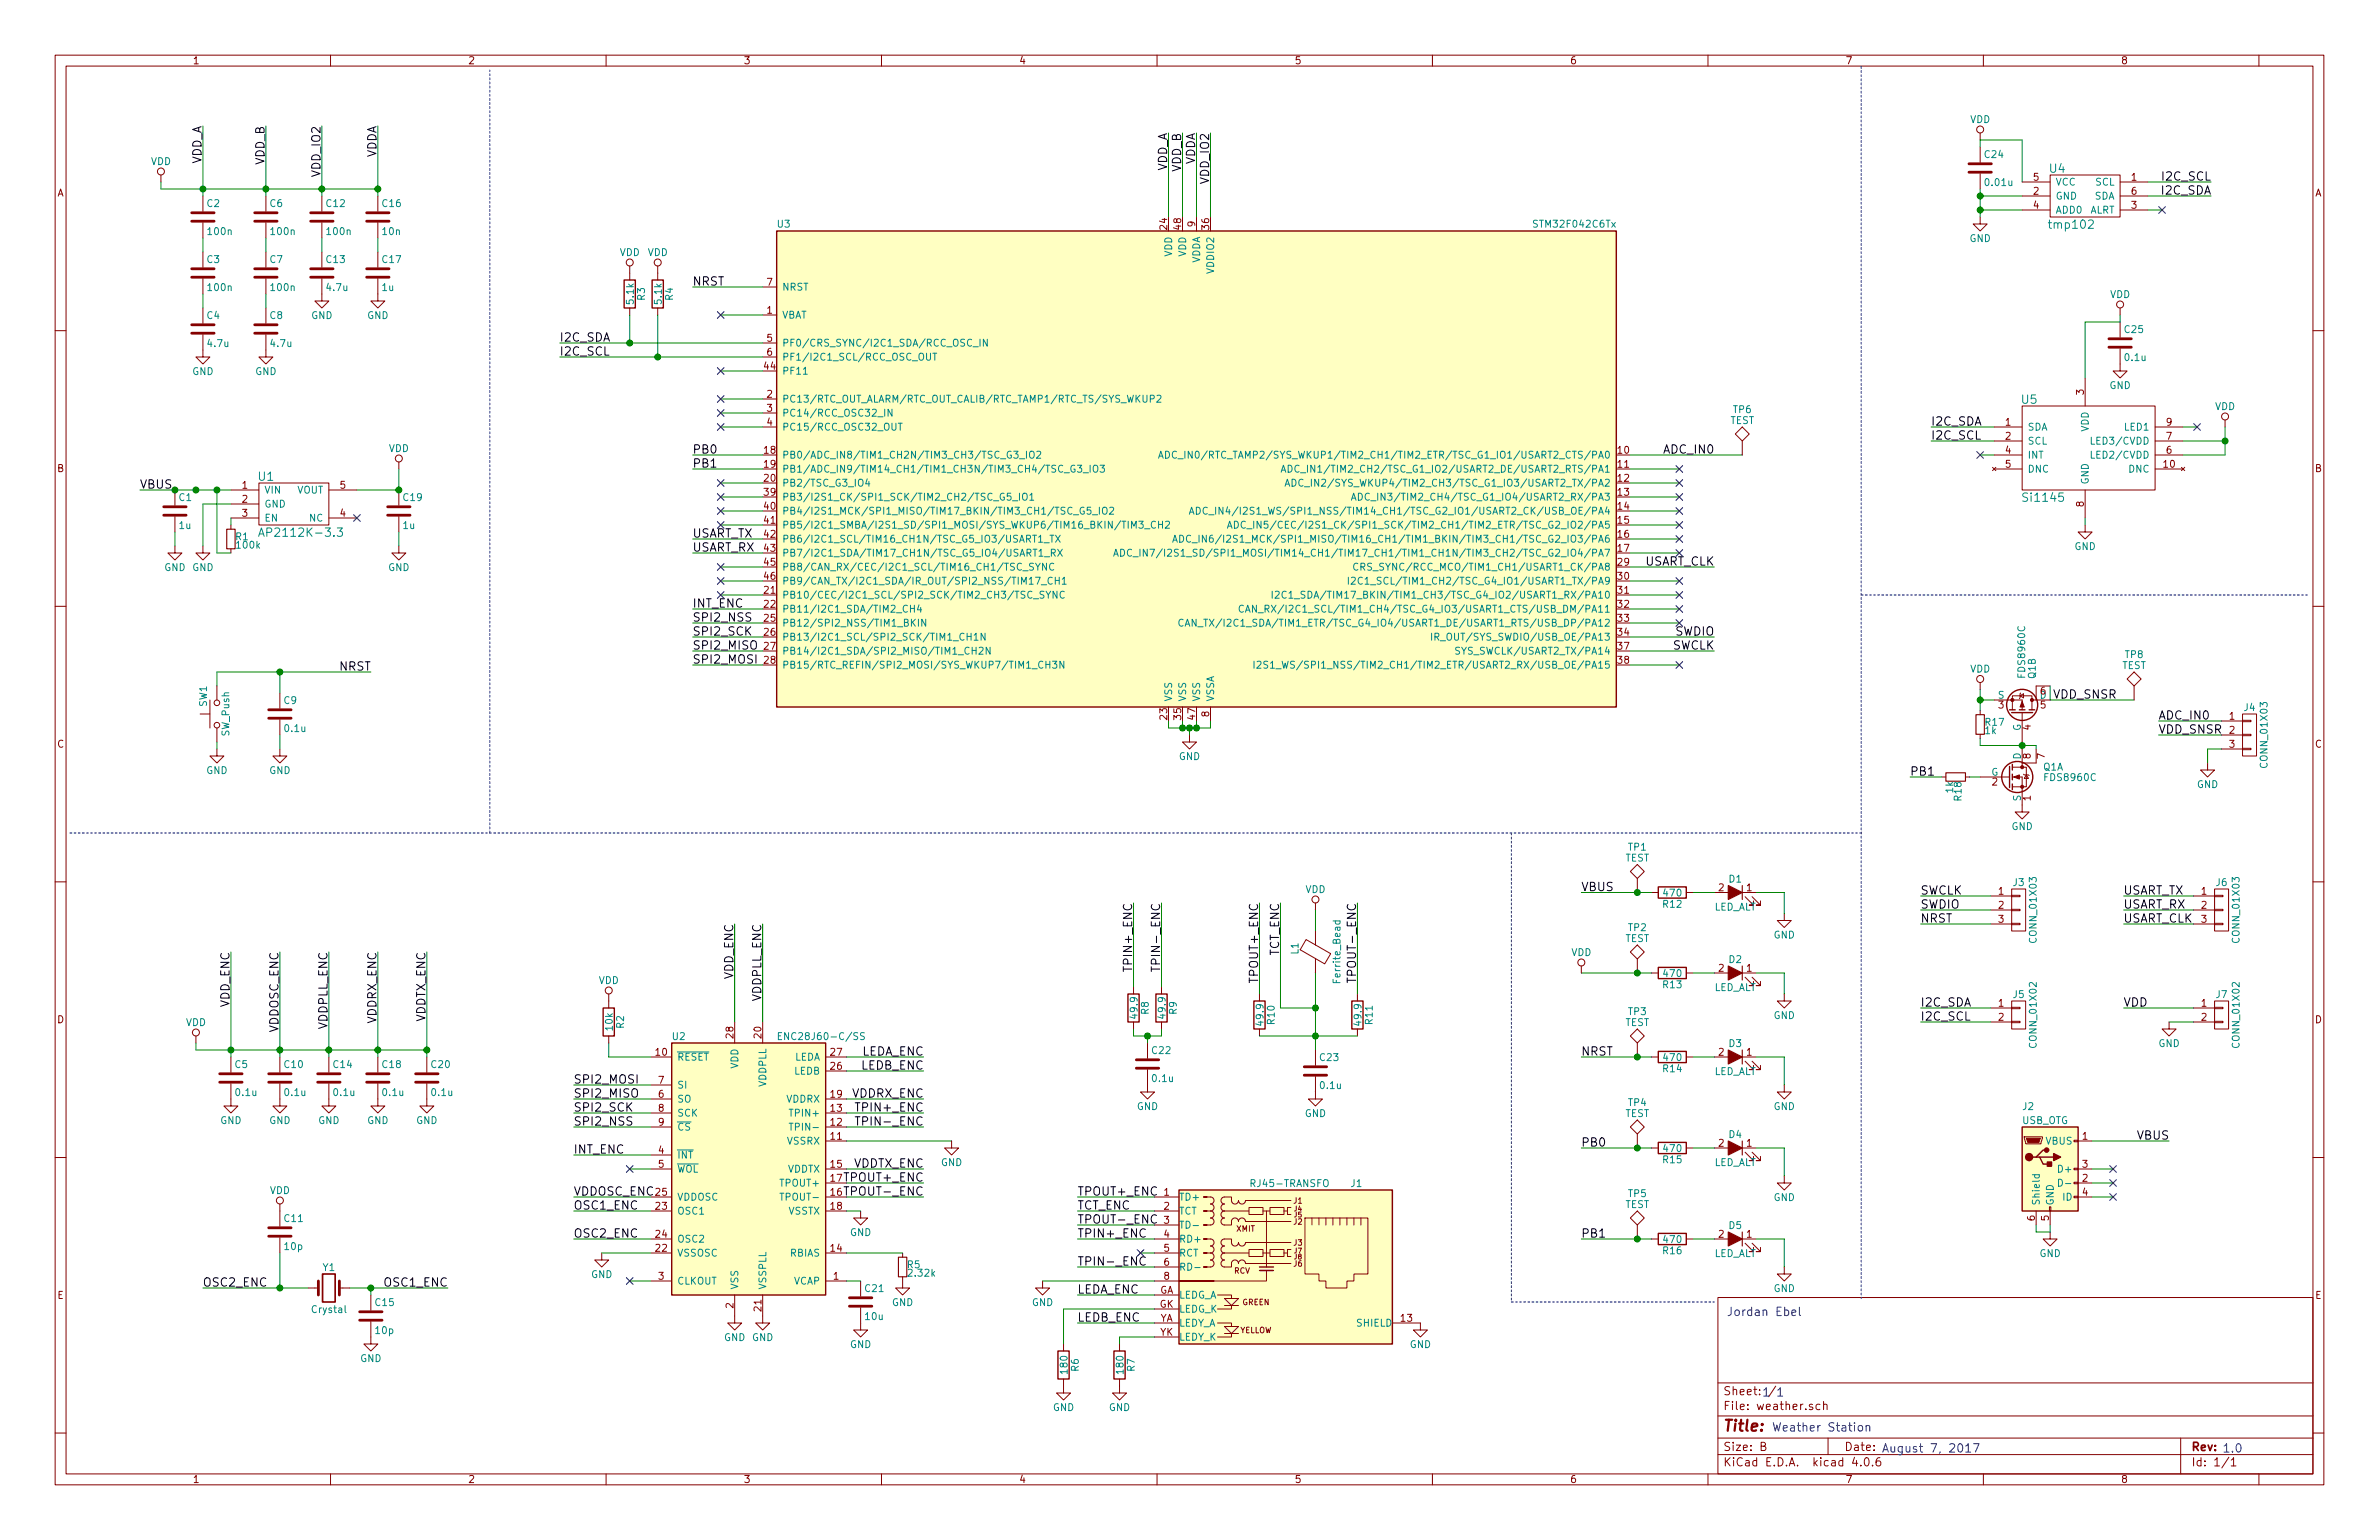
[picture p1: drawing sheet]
<svg xmlns="http://www.w3.org/2000/svg" width="432mm" height="279mm" viewBox="0 0 432 279" stroke-linecap="round" stroke-linejoin="round" font-family="sans-serif">
<defs><g id="words">
<text font-size="2.8" fill="#840000" x="312.8" y="259.7">Title:</text>
<g font-size="2.1">
<text x="68.3" y="28.9" transform="rotate(-90 68.3 28.9)">VDDA</text>
<text x="36.6" y="30" transform="rotate(-90 36.6 30)">VDD_A</text>
<text x="48" y="30" transform="rotate(-90 48 30)">VDD_B</text>
<text x="58.2" y="32" transform="rotate(-90 58.2 32)">VDD_IO2</text>
<text x="211.8" y="31.3" transform="rotate(-90 211.8 31.3)">VDD_A</text>
<text x="214.4" y="31.3" transform="rotate(-90 214.4 31.3)">VDD_B</text>
<text x="216.9" y="30.1" transform="rotate(-90 216.9 30.1)">VDDA</text>
<text x="219.5" y="33.2" transform="rotate(-90 219.5 33.2)">VDD_IO2</text>
<text x="392.4" y="35.3">I2C_SDA</text>
<text x="392.6" y="32.8">I2C_SCL</text>
<text x="125.7" y="51.8">NRST</text>
<text x="101.6" y="64.5">I2C_SCL</text>
<text x="101.6" y="62">I2C_SDA</text>
<text x="350.5" y="77.2">I2C_SDA</text>
<text x="125.7" y="82.3">PB0</text>
<text x="302.1" y="82.3">ADC_IN0</text>
<text x="350.5" y="79.8">I2C_SCL</text>
<text x="25.4" y="88.6">VBUS</text>
<text x="125.7" y="84.8">PB1</text>
<text x="125.7" y="97.5">USART_TX</text>
<text x="125.7" y="100.1">USART_RX</text>
<text x="298.3" y="102.6">USART_CLK</text>
<text x="125.7" y="112.8">SPI2_NSS</text>
<text x="125.7" y="110.2">INT_ENC</text>
<text x="125.7" y="115.3">SPI2_SCK</text>
<text x="125.7" y="117.9">SPI2_MISO</text>
<text x="303.4" y="117.9">SWCLK</text>
<text x="304" y="115.3">SWDIO</text>
<text x="61.5" y="121.7">NRST</text>
<text x="125.7" y="120.4">SPI2_MOSI</text>
<text x="391.8" y="130.6">ADC_IN0</text>
<text x="391.8" y="133.1">VDD_SNSR</text>
<text x="346.7" y="140.7">PB1</text>
<text x="287" y="161.7">VBUS</text>
<text x="348.6" y="164.8">SWDIO</text>
<text x="348.6" y="162.3">SWCLK</text>
<text x="348.6" y="167.4">NRST</text>
<text x="385.4" y="162.3">USART_TX</text>
<text x="385.4" y="164.8">USART_RX</text>
<text x="385.4" y="167.4">USART_CLK</text>
<text x="232.2" y="173.6" transform="rotate(-90 232.2 173.6)">TCT_ENC</text>
<text x="133.1" y="177.8" transform="rotate(-90 133.1 177.8)">VDD_ENC</text>
<text x="205.5" y="175.6" transform="rotate(-90 205.5 175.6)">TPIN+_ENC</text>
<text x="210.6" y="175" transform="rotate(-90 210.6 175)">TPIN-_ENC</text>
<text x="228.3" y="177.9" transform="rotate(-90 228.3 177.9)">TPOUT+_ENC</text>
<text x="246.1" y="177.4" transform="rotate(-90 246.1 177.4)">TPOUT-_ENC</text>
<text x="41.7" y="182.9" transform="rotate(-90 41.7 182.9)">VDD_ENC</text>
<text x="68.3" y="185.8" transform="rotate(-90 68.3 185.8)">VDDRX_ENC</text>
<text x="77.2" y="185.6" transform="rotate(-90 77.2 185.6)">VDDTX_ENC</text>
<text x="138.2" y="181.8" transform="rotate(-90 138.2 181.8)">VDDPLL_ENC</text>
<text x="348.6" y="182.6">I2C_SDA</text>
<text x="348.6" y="185.2">I2C_SCL</text>
<text x="385.4" y="182.6">VDD</text>
<text x="50.5" y="187.5" transform="rotate(-90 50.5 187.5)">VDDOSC_ENC</text>
<text x="59.4" y="186.9" transform="rotate(-90 59.4 186.9)">VDDPLL_ENC</text>
<text x="156.2" y="191.5">LEDA_ENC</text>
<text x="287" y="191.5">NRST</text>
<text x="104.1" y="196.6">SPI2_MOSI</text>
<text x="156.2" y="194.1">LEDB_ENC</text>
<text x="104.1" y="199.1">SPI2_MISO</text>
<text x="104.1" y="201.7">SPI2_SCK</text>
<text x="154.6" y="199.1">VDDRX_ENC</text>
<text x="155.9" y="201.7">TPIN+_ENC</text>
<text x="104.1" y="204.2">SPI2_NSS</text>
<text x="104.1" y="209.3">INT_ENC</text>
<text x="156.4" y="204.2">TPIN-_ENC</text>
<text x="287" y="208">PB0</text>
<text x="387.8" y="206.8">VBUS</text>
<text x="153.5" y="214.4">TPOUT+_ENC</text>
<text x="154.8" y="211.8">VDDTX_ENC</text>
<text x="104.1" y="219.5">OSC1_ENC</text>
<text x="104.1" y="216.9">VDDOSC_ENC</text>
<text x="154.1" y="216.9">TPOUT-_ENC</text>
<text x="195.6" y="216.9">TPOUT+_ENC</text>
<text x="195.6" y="222">TPOUT-_ENC</text>
<text x="195.6" y="219.5">TCT_ENC</text>
<text x="104.1" y="224.5">OSC2_ENC</text>
<text x="195.6" y="224.5">TPIN+_ENC</text>
<text x="287" y="224.5">PB1</text>
<text x="36.8" y="233.4">OSC2_ENC</text>
<text x="69.8" y="233.4">OSC1_ENC</text>
<text x="195.6" y="229.6">TPIN-_ENC</text>
<text x="195.6" y="234.7">LEDA_ENC</text>
<text x="195.6" y="239.8">LEDB_ENC</text>
</g>
<g font-size="2.1" fill="#008484">
<text x="372" y="31.3">U4</text>
<text x="372.2" y="41.5">tmp102</text>
<text x="367" y="73.3">U5</text>
<text x="46.9" y="87.2">U1</text>
<text x="367.5" y="91">Si1145</text>
<text x="48.2" y="97.4">AP2112K-3.3</text>
</g>
<text font-size="2.1" fill="#008400" x="372.6" y="126.7">VDD_SNSR</text>
<g font-size="2.1" fill="#0000c2">
<text x="314.9" y="238.8">Jordan Ebel</text>
<text x="312.8" y="253.1">Sheet: /1</text>
<text x="322.7" y="253.4">1</text>
<text x="323.6" y="259.7">Weather Station</text>
<text x="344.4" y="263.5">August 7, 2017</text>
<text x="404.1" y="263.5">1.0</text>
</g>
<g font-size="2.1" fill="#840000">
<text x="312.8" y="255.8">File: weather.sch</text>
<text x="312.8" y="263.2">Size: B</text>
<text x="334.8" y="263.2">Date:</text>
<text x="397.8" y="263.2">Rev:</text>
<text x="312.8" y="266">KiCad E.D.A. kicad 4.0.6</text>
<text x="397.8" y="266">Id: 1/1</text>
</g>
<g font-size="1.8" fill="#840000">
<text x="35" y="11.6">1</text>
<text x="85" y="11.6">2</text>
<text x="135" y="11.6">3</text>
<text x="185" y="11.6">4</text>
<text x="235" y="11.6">5</text>
<text x="285" y="11.6">6</text>
<text x="335" y="11.6">7</text>
<text x="385" y="11.6">8</text>
<text x="10.4" y="35.6">A</text>
<text x="369.1" y="35.3">2</text>
<text x="369.1" y="32.8">5</text>
<text x="386.9" y="32.8">1</text>
<text x="386.9" y="35.3">6</text>
<text x="420.2" y="35.6">A</text>
<text x="211.8" y="41.6" transform="rotate(-90 211.8 41.6)">24</text>
<text x="214.4" y="41.6" transform="rotate(-90 214.4 41.6)">48</text>
<text x="216.9" y="41.1" transform="rotate(-90 216.9 41.1)">9</text>
<text x="219.5" y="41.6" transform="rotate(-90 219.5 41.6)">36</text>
<text x="369.1" y="37.8">4</text>
<text x="386.9" y="37.8">3</text>
<text x="139.2" y="51.8">7</text>
<text x="139.2" y="56.9">1</text>
<text x="139.2" y="62">5</text>
<text x="139.2" y="64.5">6</text>
<text x="138.7" y="67.1">44</text>
<text x="378.2" y="71.6" transform="rotate(-90 378.2 71.6)">3</text>
<text x="139.2" y="72.1">2</text>
<text x="139.2" y="74.7">3</text>
<text x="139.2" y="77.2">4</text>
<text x="364" y="77.2">1</text>
<text x="393.2" y="77.2">9</text>
<text x="138.7" y="82.3">18</text>
<text x="293.7" y="82.3">10</text>
<text x="364" y="79.8">2</text>
<text x="364" y="82.3">4</text>
<text x="393.2" y="82.3">6</text>
<text x="393.2" y="79.8">7</text>
<text x="10.4" y="85.6">B</text>
<text x="44" y="88.6">1</text>
<text x="61.7" y="88.6">5</text>
<text x="138.7" y="87.4">20</text>
<text x="138.7" y="84.8">19</text>
<text x="138.7" y="89.9">39</text>
<text x="293.7" y="84.8">11</text>
<text x="293.7" y="87.4">12</text>
<text x="293.7" y="89.9">13</text>
<text x="364" y="84.8">5</text>
<text x="392.7" y="84.8">10</text>
<text x="420.2" y="85.6">B</text>
<text x="44" y="91.2">2</text>
<text x="44" y="93.7">3</text>
<text x="61.7" y="93.7">4</text>
<text x="138.7" y="92.5">40</text>
<text x="138.7" y="95">41</text>
<text x="293.7" y="92.5">14</text>
<text x="293.7" y="95">15</text>
<text x="378.2" y="91.9" transform="rotate(-90 378.2 91.9)">8</text>
<text x="138.7" y="97.5">42</text>
<text x="138.7" y="100.1">43</text>
<text x="293.7" y="97.5">16</text>
<text x="293.7" y="100.1">17</text>
<text x="138.7" y="107.7">21</text>
<text x="138.7" y="102.6">45</text>
<text x="138.7" y="105.2">46</text>
<text x="293.7" y="105.2">30</text>
<text x="293.7" y="107.7">31</text>
<text x="293.7" y="102.6">29</text>
<text x="138.7" y="110.2">22</text>
<text x="138.7" y="112.8">25</text>
<text x="293.7" y="110.2">32</text>
<text x="293.7" y="112.8">33</text>
<text x="138.7" y="115.3">26</text>
<text x="138.7" y="117.9">27</text>
<text x="293.7" y="115.3">34</text>
<text x="293.7" y="117.9">37</text>
<text x="138.7" y="120.4">28</text>
<text x="293.7" y="120.4">38</text>
<text x="370.4" y="126">6</text>
<text x="211.8" y="130.5" transform="rotate(-90 211.8 130.5)">23</text>
<text x="214.4" y="130.5" transform="rotate(-90 214.4 130.5)">35</text>
<text x="216.9" y="130.5" transform="rotate(-90 216.9 130.5)">47</text>
<text x="219.5" y="130" transform="rotate(-90 219.5 130)">8</text>
<text x="362.7" y="128.5">3</text>
<text x="370.4" y="128.5">5</text>
<text x="404.6" y="130.6">1</text>
<text x="10.4" y="135.6">C</text>
<text x="368.6" y="137.6" transform="rotate(-90 368.6 137.6)">8</text>
<text x="368.6" y="132.4" transform="rotate(-90 368.6 132.4)">4</text>
<text x="371.1" y="137.6" transform="rotate(-90 371.1 137.6)">7</text>
<text x="404.6" y="133.1">2</text>
<text x="404.6" y="135.6">3</text>
<text x="420.2" y="135.6">C</text>
<text x="361.6" y="142.5">2</text>
<text x="368.6" y="145.3" transform="rotate(-90 368.6 145.3)">1</text>
<text x="311.9" y="161.7">2</text>
<text x="317" y="161.7">1</text>
<text x="362.7" y="162.3">1</text>
<text x="362.7" y="164.8">2</text>
<text x="362.7" y="167.4">3</text>
<text x="399.6" y="162.3">1</text>
<text x="399.6" y="164.8">2</text>
<text x="399.6" y="167.4">3</text>
<text x="311.9" y="176.3">2</text>
<text x="317" y="176.3">1</text>
<text x="10.4" y="185.6">D</text>
<text x="362.7" y="182.6">1</text>
<text x="362.7" y="185.2">2</text>
<text x="399.6" y="182.6">1</text>
<text x="399.6" y="185.2">2</text>
<text x="420.2" y="185.6">D</text>
<text x="119" y="191.5">10</text>
<text x="133.1" y="188.3" transform="rotate(-90 133.1 188.3)">28</text>
<text x="138.2" y="188.3" transform="rotate(-90 138.2 188.3)">20</text>
<text x="150.8" y="191.5">27</text>
<text x="311.9" y="191.5">2</text>
<text x="317" y="191.5">1</text>
<text x="119.5" y="196.6">7</text>
<text x="150.8" y="194.1">26</text>
<text x="119.5" y="199.1">6</text>
<text x="119.5" y="201.7">8</text>
<text x="150.8" y="201.7">13</text>
<text x="150.8" y="199.1">19</text>
<text x="119.5" y="209.3">4</text>
<text x="119.5" y="204.2">9</text>
<text x="150.8" y="206.8">11</text>
<text x="150.8" y="204.2">12</text>
<text x="311.9" y="208">2</text>
<text x="317" y="208">1</text>
<text x="378" y="206.8">1</text>
<text x="119.5" y="211.8">5</text>
<text x="150.8" y="211.8">15</text>
<text x="150.8" y="214.4">17</text>
<text x="378" y="214.4">2</text>
<text x="378" y="211.8">3</text>
<text x="119" y="219.5">23</text>
<text x="119" y="216.9">25</text>
<text x="150.8" y="216.9">16</text>
<text x="150.8" y="219.5">18</text>
<text x="211.3" y="216.9">1</text>
<text x="211.3" y="219.5">2</text>
<text x="211.3" y="222">3</text>
<text x="369.3" y="221.5" transform="rotate(-90 369.3 221.5)">6</text>
<text x="371.9" y="221.5" transform="rotate(-90 371.9 221.5)">5</text>
<text x="378" y="216.9">4</text>
<text x="119" y="227.1">22</text>
<text x="119" y="224.5">24</text>
<text x="150.8" y="227.1">14</text>
<text x="211.3" y="224.5">4</text>
<text x="211.3" y="227.1">5</text>
<text x="311.9" y="224.5">2</text>
<text x="317" y="224.5">1</text>
<text x="119.5" y="232.2">3</text>
<text x="151.3" y="232.2">1</text>
<text x="211.3" y="229.6">6</text>
<text x="211.3" y="232.2">8</text>
<text x="10.4" y="235.6">E</text>
<text x="133.1" y="237.3" transform="rotate(-90 133.1 237.3)">2</text>
<text x="138.2" y="237.8" transform="rotate(-90 138.2 237.8)">21</text>
<text x="210.4" y="234.7">GA</text>
<text x="210.4" y="237.2">GK</text>
<text x="210.5" y="239.8">YA</text>
<text x="254.3" y="239.8">13</text>
<text x="420.2" y="235.6">E</text>
<text x="210.5" y="242.3">YK</text>
<text x="35" y="269">1</text>
<text x="85" y="269">2</text>
<text x="135" y="269">3</text>
<text x="185" y="269">4</text>
<text x="235" y="269">5</text>
<text x="285" y="269">6</text>
<text x="335" y="269">7</text>
<text x="385" y="269">8</text>
</g>
<g font-size="1.8" fill="#008484">
<text x="357.6" y="22.3">VDD</text>
<text x="27.4" y="29.9">VDD</text>
<text x="360.3" y="28.7">C24</text>
<text x="360.5" y="33.7">0.01u</text>
<text x="373.1" y="33.7">VCC</text>
<text x="380.3" y="33.7">SCL</text>
<text x="37.6" y="37.5">C2</text>
<text x="49" y="37.5">C6</text>
<text x="59.3" y="37.5">C12</text>
<text x="69.4" y="37.5">C16</text>
<text x="141.1" y="41.3">U3</text>
<text x="278.7" y="41.3">STM32F042C6Tx</text>
<text x="373.1" y="36.2">GND</text>
<text x="373.1" y="38.7">ADD0 ALRT</text>
<text x="380.1" y="36.2">SDA</text>
<text x="37.6" y="47.7">C3</text>
<text x="37.8" y="42.6">100n</text>
<text x="49" y="47.7">C7</text>
<text x="49.3" y="42.6">100n</text>
<text x="59.3" y="47.7">C13</text>
<text x="59.4" y="42.6">100n</text>
<text x="69.4" y="47.7">C17</text>
<text x="69.5" y="42.6">10n</text>
<text x="112.4" y="46.4">VDD</text>
<text x="117.5" y="46.4">VDD</text>
<text x="212.7" y="46.7" transform="rotate(-90 212.7 46.7)">VDD</text>
<text x="215.3" y="46.7" transform="rotate(-90 215.3 46.7)">VDD</text>
<text x="217.8" y="47.9" transform="rotate(-90 217.8 47.9)">VDDA</text>
<text x="357.5" y="43.9">GND</text>
<text x="37.8" y="52.8">100n</text>
<text x="49.3" y="52.8">100n</text>
<text x="59.4" y="52.8">4.7u</text>
<text x="69.4" y="52.8">1u</text>
<text x="142" y="52.7">NRST</text>
<text x="220.3" y="49.5" transform="rotate(-90 220.3 49.5)">VDDIO2</text>
<text x="37.6" y="57.9">C4</text>
<text x="49" y="57.9">C8</text>
<text x="56.5" y="57.9">GND</text>
<text x="66.6" y="57.9">GND</text>
<text x="115" y="55.1" transform="rotate(-90 115 55.1)">5.1k</text>
<text x="117" y="54.5" transform="rotate(-90 117 54.5)">R3</text>
<text x="120.1" y="55.1" transform="rotate(-90 120.1 55.1)">5.1k</text>
<text x="122.1" y="54.5" transform="rotate(-90 122.1 54.5)">R4</text>
<text x="142" y="57.8">VBAT</text>
<text x="383" y="54.1">VDD</text>
<text x="37.8" y="62.9">4.7u</text>
<text x="49.2" y="62.9">4.7u</text>
<text x="142" y="62.9">PF0/CRS_SYNC/I2C1_SDA/RCC_OSC_IN</text>
<text x="142" y="65.4">PF1/I2C1_SCL/RCC_OSC_OUT</text>
<text x="385.7" y="60.4">C25</text>
<text x="385.8" y="65.5">0.1u</text>
<text x="34.9" y="68">GND</text>
<text x="46.3" y="68">GND</text>
<text x="142" y="67.9">PF11</text>
<text x="382.9" y="70.6">GND</text>
<text x="142" y="73">PC13/RTC_OUT_ALARM/RTC_OUT_CALIB/RTC_TAMP1/RTC_TS/SYS_WKUP2</text>
<text x="142" y="75.6">PC14/RCC_OSC32_IN</text>
<text x="314" y="76.9">TEST</text>
<text x="314.6" y="74.9">TP6</text>
<text x="402" y="74.4">VDD</text>
<text x="70.5" y="82">VDD</text>
<text x="142" y="78.1">PC15/RCC_OSC32_OUT</text>
<text x="142" y="83.2">PB0/ADC_IN8/TIM1_CH2N/TIM3_CH3/TSC_G3_IO2</text>
<text x="217" y="83.2">ADC_IN0/RTC_TAMP2/SYS_WKUP1/TIM2_CH1/TIM2_ETR/TSC_G1_IO1/USART2_CTS/PA0</text>
<text x="368" y="78.1">SDA</text>
<text x="368" y="80.6">SCL</text>
<text x="368" y="83.2">INT</text>
<text x="379.1" y="78.4" transform="rotate(-90 379.1 78.4)">VDD</text>
<text x="380.1" y="83.2">LED2/CVDD</text>
<text x="380.1" y="80.6">LED3/CVDD</text>
<text x="385.6" y="78.1">LED1</text>
<text x="48" y="89.5">VIN</text>
<text x="53.8" y="89.5">VOUT</text>
<text x="142" y="88.3">PB2/TSC_G3_IO4</text>
<text x="142" y="85.7">PB1/ADC_IN9/TIM14_CH1/TIM1_CH3N/TIM3_CH4/TSC_G3_IO3</text>
<text x="237.5" y="85.7">ADC_IN1/TIM2_CH2/TSC_G1_IO2/USART2_DE/USART2_RTS/PA1</text>
<text x="238.4" y="88.3">ADC_IN2/SYS_WKUP4/TIM2_CH3/TSC_G1_IO3/USART2_TX/PA2</text>
<text x="368" y="85.7">DNC</text>
<text x="379.1" y="87.9" transform="rotate(-90 379.1 87.9)">GND</text>
<text x="386.3" y="85.7">DNC</text>
<text x="32.5" y="90.9">C1</text>
<text x="32.5" y="96">1u</text>
<text x="48" y="92.1">GND</text>
<text x="48" y="94.6">EN</text>
<text x="56.1" y="94.6">NC</text>
<text x="73.2" y="96">1u</text>
<text x="73.3" y="90.9">C19</text>
<text x="142" y="93.3">PB4/I2S1_MCK/SPI1_MISO/TIM17_BKIN/TIM3_CH1/TSC_G5_IO2</text>
<text x="142" y="95.9">PB5/I2C1_SMBA/I2S1_SD/SPI1_MOSI/SYS_WKUP6/TIM16_BKIN/TIM3_CH2</text>
<text x="142" y="90.8">PB3/I2S1_CK/SPI1_SCK/TIM2_CH2/TSC_G5_IO1</text>
<text x="223.9" y="93.3">ADC_IN4/I2S1_WS/SPI1_NSS/TIM14_CH1/TSC_G2_IO1/USART2_CK/USB_OE/PA4</text>
<text x="230.6" y="95.9">ADC_IN5/CEC/I2S1_CK/SPI1_SCK/TIM2_CH1/TIM2_ETR/TSC_G2_IO2/PA5</text>
<text x="249.6" y="90.8">ADC_IN3/TIM2_CH4/TSC_G1_IO4/USART2_RX/PA3</text>
<text x="42.8" y="98">R1</text>
<text x="43.1" y="99.5">100k</text>
<text x="142" y="98.4">PB6/I2C1_SCL/TIM16_CH1N/TSC_G5_IO3/USART1_TX</text>
<text x="142" y="101">PB7/I2C1_SDA/TIM17_CH1N/TSC_G5_IO4/USART1_RX</text>
<text x="212.8" y="101">ADC_IN7/I2S1_SD/SPI1_MOSI/TIM14_CH1/TIM17_CH1/TIM1_CH1N/TIM3_CH2/TSC_G2_IO4/PA7</text>
<text x="221.8" y="98.4">ADC_IN6/I2S1_MCK/SPI1_MISO/TIM16_CH1/TIM1_BKIN/TIM3_CH1/TSC_G2_IO3/PA6</text>
<text x="376.5" y="99.8">GND</text>
<text x="29.8" y="103.6">GND GND</text>
<text x="70.4" y="103.6">GND</text>
<text x="142" y="103.5">PB8/CAN_RX/CEC/I2C1_SCL/TIM16_CH1/TSC_SYNC</text>
<text x="142" y="106">PB9/CAN_TX/I2C1_SDA/IR_OUT/SPI2_NSS/TIM17_CH1</text>
<text x="249.1" y="106">I2C1_SCL/TIM1_CH2/TSC_G4_IO1/USART1_TX/PA9</text>
<text x="249.2" y="103.5">CRS_SYNC/RCC_MCO/TIM1_CH1/USART1_CK/PA8</text>
<text x="142" y="108.6">PB10/CEC/I2C1_SCL/SPI2_SCK/TIM2_CH3/TSC_SYNC</text>
<text x="142" y="111.1">PB11/I2C1_SDA/TIM2_CH4</text>
<text x="142" y="113.7">PB12/SPI2_NSS/TIM1_BKIN</text>
<text x="220.4" y="113.7">CAN_TX/I2C1_SDA/TIM1_ETR/TSC_G4_IO4/USART1_DE/USART1_RTS/USB_DP/PA12</text>
<text x="231.1" y="111.1">CAN_RX/I2C1_SCL/TIM1_CH4/TSC_G4_IO3/USART1_CTS/USB_DM/PA11</text>
<text x="236.9" y="108.6">I2C1_SDA/TIM17_BKIN/TIM1_CH3/TSC_G4_IO2/USART1_RX/PA10</text>
<text x="142" y="116.2">PB13/I2C1_SCL/SPI2_SCK/TIM1_CH1N</text>
<text x="142" y="118.7">PB14/I2C1_SDA/SPI2_MISO/TIM1_CH2N</text>
<text x="262.2" y="116.2">IR_OUT/SYS_SWDIO/USB_OE/PA13</text>
<text x="265.6" y="118.7">SYS_SWCLK/USART2_TX/PA14</text>
<text x="385.7" y="119.4">TP8</text>
<text x="142" y="121.3">PB15/RTC_REFIN/SPI2_MOSI/SYS_WKUP7/TIM1_CH3N</text>
<text x="234.2" y="121.3">I2S1_WS/SPI1_NSS/TIM2_CH1/TIM2_ETR/USART2_RX/USB_OE/PA15</text>
<text x="357.6" y="122">VDD</text>
<text x="367.6" y="122.7" transform="rotate(-90 367.6 122.7)">FDS8960C</text>
<text x="369.5" y="123.1" transform="rotate(-90 369.5 123.1)">Q1B</text>
<text x="385.1" y="121.4">TEST</text>
<text x="37.5" y="128.2" transform="rotate(-90 37.5 128.2)">SW1</text>
<text x="51.6" y="127.7">C9</text>
<text x="212.7" y="127.3" transform="rotate(-90 212.7 127.3)">VSS</text>
<text x="215.3" y="127.3" transform="rotate(-90 215.3 127.3)">VSS</text>
<text x="217.8" y="127.3" transform="rotate(-90 217.8 127.3)">VSS</text>
<text x="220.3" y="127.3" transform="rotate(-90 220.3 127.3)">VSSA</text>
<text x="360.4" y="131.6">R17</text>
<text x="362.6" y="126.7">S</text>
<text x="370.2" y="126.7">D</text>
<text x="407.3" y="129">J4</text>
<text x="41.6" y="133.6" transform="rotate(-90 41.6 133.6)">SW_Push</text>
<text x="51.8" y="132.8">0.1u</text>
<text x="213.9" y="137.9">GND</text>
<text x="360.3" y="133.2">1k</text>
<text x="366.8" y="137.8" transform="rotate(-90 366.8 137.8)">D</text>
<text x="366.8" y="132.6" transform="rotate(-90 366.8 132.6)">G</text>
<text x="37.4" y="140.4">GND</text>
<text x="48.8" y="140.4">GND</text>
<text x="354.5" y="143.8" transform="rotate(-90 354.5 143.8)">1k</text>
<text x="361.4" y="140.7">G</text>
<text x="370.8" y="139.8">Q1A</text>
<text x="371.3" y="141.7">FDS8960C</text>
<text x="398.7" y="143">GND</text>
<text x="411.6" y="139" transform="rotate(-90 411.6 139)">CONN_01X03</text>
<text x="356" y="145.2" transform="rotate(-90 356 145.2)">R18</text>
<text x="366.8" y="145.4" transform="rotate(-90 366.8 145.4)">S</text>
<text x="295.6" y="154.3">TP1</text>
<text x="365.1" y="150.6">GND</text>
<text x="294.9" y="156.3">TEST</text>
<text x="313.8" y="160.1">D1</text>
<text x="365.4" y="160.7">J3</text>
<text x="402.3" y="160.7">J6</text>
<text x="236.9" y="162">VDD</text>
<text x="301.9" y="164.7">R12</text>
<text x="302.1" y="162.6">470</text>
<text x="311" y="165.2">LED_ALT</text>
<text x="235.7" y="173.1" transform="rotate(-90 235.7 173.1)">L1</text>
<text x="285.2" y="173.4">VDD</text>
<text x="294.9" y="170.9">TEST</text>
<text x="295.6" y="168.9">TP2</text>
<text x="321.9" y="170.3">GND</text>
<text x="369.6" y="170.7" transform="rotate(-90 369.6 170.7)">CONN_01X03</text>
<text x="406.5" y="170.7" transform="rotate(-90 406.5 170.7)">CONN_01X03</text>
<text x="108.6" y="178.5">VDD</text>
<text x="243.3" y="178.1" transform="rotate(-90 243.3 178.1)">Ferrite_Bead</text>
<text x="301.9" y="179.3">R13</text>
<text x="302.1" y="177.2">470</text>
<text x="311" y="179.8">LED_ALT</text>
<text x="313.8" y="174.7">D2</text>
<text x="206.5" y="184.6" transform="rotate(-90 206.5 184.6)">49.9</text>
<text x="208.5" y="184" transform="rotate(-90 208.5 184)">R8</text>
<text x="211.5" y="184.6" transform="rotate(-90 211.5 184.6)">49.9</text>
<text x="213.6" y="184" transform="rotate(-90 213.6 184)">R9</text>
<text x="229.3" y="185.9" transform="rotate(-90 229.3 185.9)">49.9</text>
<text x="231.3" y="185.8" transform="rotate(-90 231.3 185.8)">R10</text>
<text x="247.1" y="185.9" transform="rotate(-90 247.1 185.9)">49.9</text>
<text x="249.1" y="185.8" transform="rotate(-90 249.1 185.8)">R11</text>
<text x="295.6" y="184.1">TP3</text>
<text x="321.9" y="184.9">GND</text>
<text x="365.4" y="181.1">J5</text>
<text x="402.3" y="181.1">J7</text>
<text x="33.7" y="186.1">VDD</text>
<text x="111.2" y="186.9" transform="rotate(-90 111.2 186.9)">10k</text>
<text x="113.2" y="186.5" transform="rotate(-90 113.2 186.5)">R2</text>
<text x="122.1" y="188.7">U2</text>
<text x="142.4" y="188.7">ENC28J60-C/SS</text>
<text x="209.1" y="191.2">C22</text>
<text x="294.9" y="186.1">TEST</text>
<text x="313.8" y="189.9">D3</text>
<text x="369.6" y="189.8" transform="rotate(-90 369.6 189.8)">CONN_01X02</text>
<text x="391.7" y="189.9">GND</text>
<text x="406.5" y="189.8" transform="rotate(-90 406.5 189.8)">CONN_01X02</text>
<text x="42.7" y="193.8">C5</text>
<text x="51.7" y="193.8">C10</text>
<text x="60.6" y="193.8">C14</text>
<text x="69.4" y="193.8">C18</text>
<text x="78.3" y="193.8">C20</text>
<text x="122.9" y="197.5">SI</text>
<text x="122.9" y="192.4">RESET</text>
<text x="134" y="194" transform="rotate(-90 134 194)">VDD</text>
<text x="139.1" y="197.3" transform="rotate(-90 139.1 197.3)">VDDPLL</text>
<text x="144" y="194.9">LEDB</text>
<text x="144" y="192.4">LEDA</text>
<text x="209.2" y="196.3">0.1u</text>
<text x="239.6" y="192.5">C23</text>
<text x="239.7" y="197.6">0.1u</text>
<text x="301.9" y="194.5">R14</text>
<text x="302.1" y="192.5">470</text>
<text x="311" y="195">LED_ALT</text>
<text x="40" y="203.9">GND</text>
<text x="42.9" y="198.8">0.1u</text>
<text x="48.8" y="203.9">GND</text>
<text x="51.8" y="198.8">0.1u</text>
<text x="57.7" y="203.9">GND</text>
<text x="60.7" y="198.8">0.1u</text>
<text x="66.6" y="203.9">GND</text>
<text x="69.5" y="198.8">0.1u</text>
<text x="75.5" y="203.9">GND</text>
<text x="78.4" y="198.8">0.1u</text>
<text x="122.9" y="200">SO</text>
<text x="122.9" y="202.6">SCK</text>
<text x="142.6" y="200">VDDRX</text>
<text x="143.8" y="202.6">TPIN+</text>
<text x="206.3" y="201.4">GND</text>
<text x="236.8" y="202.6">GND</text>
<text x="294.9" y="202.6">TEST</text>
<text x="295.6" y="200.7">TP4</text>
<text x="321.9" y="201.4">GND</text>
<text x="366.9" y="203.9">USB_OTG</text>
<text x="367.2" y="201.4">J2</text>
<text x="122.9" y="205.1">CS</text>
<text x="142.8" y="207.6">VSSRX</text>
<text x="144.2" y="205.1">TPIN-</text>
<text x="302.1" y="209">470</text>
<text x="313.8" y="206.5">D4</text>
<text x="371.3" y="207.6">VBUS</text>
<text x="122.9" y="210.2">INT</text>
<text x="122.9" y="212.7">WOL</text>
<text x="141.8" y="215.3">TPOUT+</text>
<text x="142.8" y="212.7">VDDTX</text>
<text x="170.8" y="211.5">GND</text>
<text x="227.4" y="215.3">RJ45-TRANSFO</text>
<text x="245.2" y="215.3">J1</text>
<text x="301.9" y="211">R15</text>
<text x="311" y="211.5">LED_ALT</text>
<text x="373.9" y="212.7">D+</text>
<text x="48.9" y="216.6">VDD</text>
<text x="51.7" y="221.7">C11</text>
<text x="122.9" y="220.3">OSC1</text>
<text x="122.9" y="217.8">VDDOSC</text>
<text x="142.3" y="217.8">TPOUT-</text>
<text x="143.1" y="220.3">VSSTX</text>
<text x="214" y="217.8">TD+</text>
<text x="214" y="220.3">TCT</text>
<text x="294.9" y="219.2">TEST</text>
<text x="295.6" y="217.2">TP5</text>
<text x="321.9" y="217.9">GND</text>
<text x="370.2" y="218.7" transform="rotate(-90 370.2 218.7)">Shield</text>
<text x="372.7" y="218.7" transform="rotate(-90 372.7 218.7)">GND</text>
<text x="374.4" y="217.8">ID</text>
<text x="51.7" y="226.8">10p</text>
<text x="122.9" y="228">VSSOSC</text>
<text x="122.9" y="225.4">OSC2</text>
<text x="143.3" y="228">RBIAS</text>
<text x="154.3" y="224.2">GND</text>
<text x="214" y="222.9">TD-</text>
<text x="214" y="225.4">RD+</text>
<text x="214" y="228">RCT</text>
<text x="301.9" y="227.5">R16</text>
<text x="302.1" y="225.5">470</text>
<text x="313.8" y="223">D5</text>
<text x="58.6" y="230.6">Y1</text>
<text x="107.3" y="231.9">GND</text>
<text x="122.9" y="233">CLKOUT</text>
<text x="134" y="233.9" transform="rotate(-90 134 233.9)">VSS</text>
<text x="139.1" y="233.9" transform="rotate(-90 139.1 233.9)">VSSPLL</text>
<text x="143.9" y="233">VCAP</text>
<text x="164.7" y="230.1">R5</text>
<text x="165" y="231.6">2.32k</text>
<text x="214" y="230.5">RD-</text>
<text x="311" y="228">LED_ALT</text>
<text x="370.2" y="228">GND</text>
<text x="56.7" y="238.2">Crystal</text>
<text x="68.2" y="236.9">C15</text>
<text x="157.1" y="234.4">C21</text>
<text x="157.1" y="239.5">10u</text>
<text x="161.9" y="236.9">GND</text>
<text x="187.3" y="236.9">GND</text>
<text x="214" y="235.6">LEDG_A</text>
<text x="214" y="238.1">LEDG_K</text>
<text x="321.9" y="234.4">GND</text>
<text x="68.2" y="242">10p</text>
<text x="131.4" y="243.3">GND GND</text>
<text x="154.3" y="244.6">GND</text>
<text x="214" y="240.7">LEDY_A</text>
<text x="214" y="243.2">LEDY_K</text>
<text x="246.2" y="240.7">SHIELD</text>
<text x="255.9" y="244.6">GND</text>
<text x="65.4" y="247.1">GND</text>
<text x="193.8" y="249.1" transform="rotate(-90 193.8 249.1)">180</text>
<text x="195.8" y="248.8" transform="rotate(-90 195.8 248.8)">R6</text>
<text x="203.9" y="249.1" transform="rotate(-90 203.9 249.1)">180</text>
<text x="205.9" y="248.8" transform="rotate(-90 205.9 248.8)">R7</text>
<text x="191.1" y="256">GND</text>
<text x="201.2" y="256">GND</text>
</g>
<g font-size="1.4" fill="#840000">
<text x="234.8" y="218.4">J1</text>
<text x="224.4" y="223.4">XMIT</text>
<text x="234.8" y="222.2">J2</text>
<text x="234.8" y="226">J3</text>
<text x="223.9" y="231.1">RCV</text>
<text x="234.8" y="229.8">J6</text>
<text x="225.5" y="236.8">GREEN</text>
<text x="224.9" y="241.9">YELLOW</text>
</g>
<g font-size="1.2" fill="#840000">
<text x="234.9" y="219.8">J4</text>
<text x="234.9" y="220.9">J5</text>
<text x="234.9" y="227.4">J7</text>
<text x="234.9" y="228.5">J8</text>
</g>
</g></defs>
<g fill="none" stroke="#840000" stroke-width=".18">
<path d="M10 10h411.8v259.4h-411.8zM12 12h407.8v255.4h-407.8zM60 10v2M110 10v2M160 10v2M210 10v2M260 10v2M310 10v2M360 10v2M410 10v2M29.2 31.8v1.2M36.8 35.6v2.8"/>
<path d="M48.3 35.6v2.8M58.4 35.6v2.8M68.6 35.6v2.8M217.2 39.4v2.5M359.4 39.4v1.2h1.3l-1.3 1.3-1.3-1.3h1.3M359.4 24.1v1.3M359.4 26.7v2.8M359.4 31.5v2.8M367 33h5.1M367 35.6h5.1M367 38.1h5.1M372.1 31.8h12.7v7.6h-12.7z"/>
<path d="M384.8 33h5.1M384.8 35.6h5.1M384.8 38.1h5.1M10 60h2M36.8 40.4v2.8M36.8 45.7v2.8M36.8 50.5v2.8M36.8 55.9v2.8M48.3 40.4v2.8M48.3 45.7v2.8M48.3 50.5v2.8M48.3 55.9v2.8"/>
<path d="M58.4 50.5v4.1h1.3l-1.3 1.3-1.3-1.3h1.3M58.4 40.4v2.8M58.4 45.7v2.8M68.6 50.5v4.1h1.2l-1.2 1.3-1.3-1.3h1.3M68.6 40.4v2.8M68.6 45.7v2.8M114.3 48.3v2.5M114.3 55.9v1.3M119.4 48.3v2.5M119.4 55.9v1.3M138.4 57.2h2.6M138.4 52.1h2.6"/>
<path d="M384.8 55.9v1.3M384.8 58.4v2.8M419.8 60h2M36.8 60.7v4.1h1.3l-1.3 1.2-1.2-1.2h1.2M48.3 60.7v4.1h1.2l-1.2 1.2-1.3-1.2h1.3M138.4 72.4h2.6M138.4 74.9h2.6M138.4 77.5h2.6M138.4 62.2h2.6M138.4 64.8h2.6M315 78.7l1.2-1.2 1.3 1.2-1.3 1.3zM361.9 77.5h5.1"/>
<path d="M367 73.7h24.2v15.2h-24.2zM378.5 68.6v5.1M384.8 63.2v4.1h1.3l-1.3 1.3-1.3-1.3h1.3M391.2 77.5h5M403.9 76.2v1.3M31.7 99.1v1.2h1.3l-1.3 1.3-1.2-1.3h1.2M31.7 88.9v2.8M31.7 93.7v2.8M36.8 99.1v1.2h1.3l-1.3 1.3-1.2-1.3h1.2M41.9 95.3v.7M41.9 99.6v.7M41.9 88.9h5.1"/>
<path d="M41.9 91.4h5.1M41.9 94h5.1M47 87.6h12.7v7.7h-12.7zM59.7 88.9h5.1M59.7 94h5.1M72.4 99.1v1.2h1.3l-1.3 1.3-1.3-1.3h1.3M72.4 83.8v1.3M72.4 88.9v2.8M72.4 93.7v2.8M316.2 80v2.6M361.6 84.8l.7 .6M361.9 80h5.1"/>
<path d="M361.9 82.6h5.1M361.9 85.1h5.1M362.3 84.8l-.7 .6M378.5 95.3v1.2h1.2l-1.2 1.3-1.3-1.3h1.3M378.5 88.9v5.1M391.2 80h5M391.2 82.6h5M391.2 85.1h5M395.9 84.8l.6 .6M396.5 84.8l-.6 .6M10 110h2M419.8 110h2"/>
<path d="M36.3 129.5h1.8M38.1 127v5.1M39.4 135.9v1.3h1.2l-1.2 1.2-1.3-1.2h1.3M39.4 124.5v2.5M39.4 132.1v2.5M50.8 135.9v1.3h1.3l-1.3 1.2-1.3-1.2h1.3M50.8 125.7v2.8M50.8 130.6v2.8M215.9 133.4v1.2h1.3l-1.3 1.3-1.3-1.3h1.3M219.7 128.3v2.5M359.4 123.8v1.3M359.4 128.9v.8"/>
<path d="M359.4 133.2v.8M361.9 127h5.1v1.8M365.3 139.2h1.7M366.6 126.2l.7-.3v.7zM366.8 125.7l-.2 .2v.7l-.1 .1M367 139.2h.8v3.5h-2.5M367 129.3v5.3M367 135.9v3.3M368.8 127v-.8h-3.5v2.6M368.8 127v1.8M368.8 127h3.3M369.6 135.9v2.5h-2.6"/>
<path d="M372.1 124.5h-2.5v2.5M386.1 123.2l1.2-1.3 1.3 1.3-1.3 1.3zM387.3 124.5v2.5M400.7 138.4v1.3h1.3l-1.3 1.3-1.3-1.3h1.3M403.2 130.8h3.8M403.2 133.4h3.8M403.2 135.9h3.8M407 135.8h1.6v.2h-1.6zM407 133.2h1.6v.3h-1.6zM407 130.7h1.6v.2h-1.6zM407 129.5h2.6v7.7h-2.6zM10 160h2"/>
<path d="M295.9 158.1l1.3-1.3 1.2 1.3-1.2 1.3zM297.2 159.4v2.5M352.4 141h.8M356.7 141h.8M359.4 141h5.3M365.3 141h1.7v6.3h1.3l-1.3 1.3-1.2-1.3h1.2M367.3 140.5l.1 .1h.8l.1 .1M367.8 140.6l.4 .6h-.8zM419.8 160h2M205.7 179.1v1.2M210.8 179.1v1.2M237.1 170.5l4.4 2.5-1.1 1.9-4.4-2.6z"/>
<path d="M238.8 163.8v1.3M238.8 168.9v2.6M238.8 173.9v2.6M287 175.3v1.2M295.9 172.7l1.3-1.2 1.2 1.2-1.2 1.3zM297.2 174v2.5M299.7 176.5h1.3M299.7 161.9h1.3M306.1 176.5h1.2M306.1 161.9h1.2M311.1 176.5h7.7M311.1 161.9h7.7"/>
<path d="M316.7 177.3l1.6 1.5h-.8h.8v-.7M316.7 162.7l1.6 1.5h-.8h.8v-.8M318 177.3l1.5 1.5h-.7h.7v-.7M318 162.7l1.5 1.5h-.7h.7v-.8M323.8 165.7v1.3h1.3l-1.3 1.3-1.2-1.3h1.2M361.3 162.6h3.8M361.3 165.1h3.8M361.3 167.6h3.8M365.1 167.5h1.5v.3h-1.5zM365.1 165h1.5v.2h-1.5zM365.1 162.4h1.5v.3h-1.5zM365.1 161.3h2.6v7.6h-2.6z"/>
<path d="M398.1 162.6h3.9M398.1 165.1h3.9M398.1 167.6h3.9M402 167.5h1.5v.3h-1.5zM402 165h1.5v.2h-1.5zM402 162.4h1.5v.3h-1.5zM402 161.3h2.5v7.6h-2.5zM35.6 188v1.2M41.9 196.6v4.1h1.3l-1.3 1.2-1.3-1.2h1.3M41.9 191.8v2.8M50.8 196.6v4.1h1.3l-1.3 1.2-1.3-1.2h1.3M50.8 191.8v2.8"/>
<path d="M59.7 196.6v4.1h1.3l-1.3 1.2-1.3-1.2h1.3M59.7 191.8v2.8M68.6 196.6v4.1h1.2l-1.2 1.2-1.3-1.2h1.3M68.6 191.8v2.8M77.5 196.6v4.1h1.2l-1.2 1.2-1.3-1.2h1.3M77.5 191.8v2.8M110.5 180.3v2.6M110.5 188v1.2M118.1 199.4h3.8M118.1 196.9h3.8M118.1 191.8h3.8M133.3 185.4v3.8"/>
<path d="M138.4 185.4v3.8M149.9 199.4h3.8M149.9 191.8h3.8M149.9 194.3h3.8M205.7 185.4v1.3M208.3 194.1v4h1.2l-1.2 1.3-1.3-1.3h1.3M208.3 189.2v2.8M210.8 185.4v1.3M228.6 180.3v1.3M228.6 186.7v1.3M238.8 195.3v4.1h1.2l-1.2 1.3-1.3-1.3h1.3M238.8 190.5v2.8"/>
<path d="M246.4 180.3v1.3M246.4 186.7v1.3M295.9 188l1.3-1.3 1.2 1.3-1.2 1.2zM297.2 189.2v2.6M299.7 191.8h1.3M306.1 191.8h1.2M311.1 191.8h7.7M316.7 192.5l1.6 1.6h-.8h.8v-.8M318 192.5l1.5 1.6h-.7h.7v-.8M323.8 196.9v1.2h1.3l-1.3 1.3-1.2-1.3h1.2M323.8 180.3v1.3h1.3l-1.3 1.3-1.2-1.3h1.2M361.3 182.9h3.8"/>
<path d="M361.3 185.4h3.8M365.1 185.3h1.5v.2h-1.5zM365.1 182.8h1.5v.2h-1.5zM365.1 181.6h2.6v5.1h-2.6zM393.7 185.4v1.3h1.3l-1.3 1.3-1.3-1.3h1.3M398.1 182.9h3.9M398.1 185.4h3.9M402 185.3h1.5v.2h-1.5zM402 182.8h1.5v.2h-1.5zM402 181.6h2.5v5.1h-2.5zM10 210h2M50.8 218.4v4.1"/>
<path d="M118.1 212.1h3.8M118.1 217.2h3.8M118.1 209.6h3.8M118.1 201.9h3.8M118.1 204.5h3.8M118.1 219.7h3.8M149.9 207h3.8M149.9 214.6h3.8M149.9 212.1h3.8M149.9 217.2h3.8M149.9 201.9h3.8M149.9 204.5h3.8"/>
<path d="M149.9 219.7h3.8M156.2 219.7v1.3h1.3l-1.3 1.3-1.3-1.3h1.3M172.7 207v1.3h1.3l-1.3 1.3-1.3-1.3h1.3M209.5 217.2h4.5M209.5 219.7h4.5M219.1 217.2h-.7h1.3a.63 .63 0 0 1 .6 .6 .63 .63 0 0 1-.6 .6 .63 .63 0 0 1 .6 .7 .63 .63 0 0 1-.6 .6M219.1 219.7h-.7h1.3M219.7 219.7a.63 .63 0 0 1 .6 .6 .63 .63 0 0 1-.6 .7 .63 .63 0 0 1 .6 .6 .63 .63 0 0 1-.6 .7h-1.3h.7M222.2 219.7a.63 .63 0 0 0-.6 .6 .63 .63 0 0 0 .6 .7 .63 .63 0 0 0-.6 .6 .63 .63 0 0 0 .6 .7h1.3v-.7a.63 .63 0 0 1 .7-.6 .63 .63 0 0 1 .6 .6 .63 .63 0 0 1 .6-.6 .63 .63 0 0 1 .7 .6h8.2M222.2 219.7h4.5M226.7 219.1h2.5v1.2h-2.5zM229.2 219.7h1.3"/>
<path d="M229.9 219.7v10.2M230.5 219.1h2.5v1.2h-2.5zM233 219.7h.7M234.3 219.1h-.6v1.2h.6M234.3 217.8h-8.2a.63 .63 0 0 1-.7 .6 .63 .63 0 0 1-.6-.6 .63 .63 0 0 1-.6 .6 .63 .63 0 0 1-.7-.6v-.6h-1.3a.63 .63 0 0 0-.6 .6 .63 .63 0 0 0 .6 .6 .63 .63 0 0 0-.6 .7 .63 .63 0 0 0 .6 .6M295.9 204.5l1.3-1.3 1.2 1.3-1.2 1.2zM297.2 205.7v2.6M299.7 208.3h1.3M306.1 208.3h1.2M311.1 208.3h7.7M316.7 209l1.6 1.6h-.8h.8v-.8M318 209l1.5 1.6h-.7h.7v-.8"/>
<path d="M323.8 213.4v1.2h1.3l-1.3 1.3-1.2-1.3h1.2M367.4 206.2h3.3v.3l-.2 1h-2.8zM369.6 219.7v2.6M372 218.9h.2v.8h-.2zM372.1 219.7v2.6M376.4 217h.8v.3h-.8zM376.4 214.5h.8v.3h-.8zM376.4 212h.8v.2h-.8zM376.4 206.9h.8v.2h-.8zM377.2 207h2.5M377.2 214.6h2.5M377.2 212.1h2.5"/>
<path d="M377.2 217.2h2.5M419.8 210h2M50.8 224.5v2.8M55.9 233.7h1.9M61.6 233.7h1.9M67.3 239.8v4h1.3l-1.3 1.3-1.3-1.3h1.3M67.3 235v2.7M109.2 227.3v1.3h1.3l-1.3 1.3-1.3-1.3h1.3M118.1 232.4h3.8M118.1 227.3h3.8M118.1 224.8h3.8M133.3 235v5h1.3l-1.3 1.3-1.2-1.3h1.2"/>
<path d="M138.4 235v5h1.3l-1.3 1.3-1.2-1.3h1.2M149.9 232.4h3.8M149.9 227.3h3.8M156.2 237.2v4.1h1.3l-1.3 1.3-1.3-1.3h1.3M156.2 232.4v2.8M163.8 231.6v2.1h1.3l-1.3 1.3-1.2-1.3h1.2M163.8 227.3v.8M189.2 232.4v1.3h1.3l-1.3 1.3-1.2-1.3h1.2M209.5 232.4h4.5M209.5 227.3h4.5M209.5 224.8h4.5M209.5 222.3h4.5"/>
<path d="M209.5 229.9h4.5M209.5 235h4.5M209.5 237.5h4.5M219.1 224.8h-.7h1.3a.63 .63 0 0 1 .6 .6 .63 .63 0 0 1-.6 .7 .63 .63 0 0 1 .6 .6 .63 .63 0 0 1-.6 .6M219.1 227.3h-.7h1.3M219.7 227.3a.63 .63 0 0 1 .6 .7 .63 .63 0 0 1-.6 .6 .63 .63 0 0 1 .6 .6 .63 .63 0 0 1-.6 .7h-1.3h.7M221 235h2.5v.6M222.2 236.9h2.6M222.2 235.6h2.6l-1.3 1.3zM222.2 227.3a.63 .63 0 0 0-.6 .7 .63 .63 0 0 0 .6 .6 .63 .63 0 0 0-.6 .6 .63 .63 0 0 0 .6 .7h1.3v-.7a.63 .63 0 0 1 .7-.6 .63 .63 0 0 1 .6 .6 .63 .63 0 0 1 .6-.6 .63 .63 0 0 1 .7 .6h8.2M222.2 227.3h4.5M223.5 236.9v.6h-2.5"/>
<path d="M226.7 226.7h2.5v1.3h-2.5zM229.2 227.3h1.3M229.9 230.5v1.9h-15.9h6.3M230.5 226.7h2.5v1.3h-2.5zM233 227.3h.7M234.3 226.7h-.6v1.3h.6M234.3 225.4h-8.2a.63 .63 0 0 1-.7 .7 .63 .63 0 0 1-.6-.7 .63 .63 0 0 1-.6 .7 .63 .63 0 0 1-.7-.7v-.6h-1.3a.63 .63 0 0 0-.6 .6 .63 .63 0 0 0 .6 .7 .63 .63 0 0 0-.6 .6 .63 .63 0 0 0 .6 .6M236.9 221h11.4v10.1h-2.6v1.3h-1.2v1.3h-3.8v-1.3h-1.3v-1.3h-2.5zM238.1 221v1.3M239.4 221v1.3M240.7 221v1.3M241.9 221v1.3"/>
<path d="M243.2 221v1.3M244.5 221v1.3M245.7 221v1.3M247 221v1.3M295.9 221l1.3-1.3 1.2 1.3-1.2 1.3zM297.2 222.3v2.5M299.7 224.8h1.3M306.1 224.8h1.2M311.1 224.8h7.7M311.8 235.4h108v32h-108zM316.7 225.6l1.6 1.5h-.8h.8v-.8M318 225.6l1.5 1.5h-.7h.7v-.8"/>
<path d="M323.8 229.9v1.2h1.3l-1.3 1.3-1.2-1.3h1.2M372.1 223.5v1.3h1.3l-1.3 1.3-1.3-1.3h1.3M10 260h2M193 250.2v2.5h1.3l-1.3 1.3-1.2-1.3h1.2M193 243.8v1.3M203.2 250.2v2.5h1.3l-1.3 1.3-1.3-1.3h1.3M203.2 243.8v1.3M209.5 240h4.5M209.5 242.6h4.5M221 240h2.5v.7M222.2 241.9h2.6M222.2 240.7h2.6l-1.3 1.2z"/>
<path d="M223.5 241.9v.7h-2.5M252.7 240h5.1v1.3h1.3l-1.3 1.3-1.3-1.3h1.3M311.8 256.9h108M311.8 250.9h108M322.3 251.5l-1.3 1.9M330.3 254.8h-.4l-.3 .2 .1 .6 .2 .2 .4-.1M331 254.9l.2-.1h.4v1M331 254.3v1.5M419.8 260h2M60 267.4v2M110 267.4v2M160 267.4v2"/>
<path d="M210 267.4v2M260 267.4v2M310 267.4v2M311.8 263.9h108M311.8 260.9h108M319.7 262.4l.7-.1v-.3l-.2-.3h-.5v1.5h.5l.3-.3a.41 .41 0 0 0-.3-.5M331.8 260.9v3M336.6 264.4l-.4 1.1h1M337.7 265.8v.2M338.5 264.6l.2-.1a.81 .81 0 0 1 .6 .6 .81 .81 0 0 1-.3 .8l-.1 .1a.79 .79 0 0 1-.4-1.4zM339.9 265.8v.2M341.2 264.5a.59 .59 0 0 0-.7 .6l.1 .7 .2 .2 .5-.2 .1-.5-.2-.2-.4-.1-.3 .3"/>
<path d="M360 267.4v2M395.8 260.9v6.5M404.5 264.4l-1.2 1.9M405 264.9l.4-.4v1.5M405 266h.8M410 267.4v2"/>
<circle cx="29.2" cy="31.1" r=".63"/>
<circle cx="359.4" cy="23.5" r=".63"/>
<circle cx="114.3" cy="47.6" r=".63"/>
<circle cx="119.4" cy="47.6" r=".63"/>
<circle cx="384.8" cy="55.2" r=".63"/>
<circle cx="403.9" cy="75.6" r=".63"/>
<circle cx="72.4" cy="83.2" r=".63"/>
<circle cx="39.4" cy="127.5" r=".51"/>
<circle cx="39.4" cy="131.6" r=".51"/>
<circle cx="359.4" cy="123.2" r=".63"/>
<circle cx="110.5" cy="179.7" r=".63"/>
<circle cx="238.8" cy="163.2" r=".63"/>
<circle cx="287" cy="174.6" r=".63"/>
<circle cx="35.6" cy="187.3" r=".63"/>
<circle cx="50.8" cy="217.8" r=".63"/>
</g>
<g fill="#ffffc2" stroke="#ffffc2" stroke-width=".18">
<path d="M141 41.9h152.4v86.4h-152.4z"/>
<path d="M367 204.5h10.2v15.2h-10.2z"/>
<path d="M121.9 189.2h28v45.8h-28z"/>
<path d="M214 215.9h38.7v27.9h-38.7z"/>
</g>
<g fill="none" stroke="#840000" stroke-width=".25">
<path d="M113.3 50.8h2v5.1h-2zM118.4 50.8h2v5.1h-2zM141 41.9h152.4v86.4h-152.4zM364.7 139.1v3.8M364.7 128.8h1.1M365.1 129.3h3.8M365.3 138.7v1M366.5 128.8h1M368.3 128.8h1M365.3 140.5v1M365.3 142.2v1.1M301 175.5h5.1v2h-5.1z"/>
<path d="M301 160.9h5.1v2h-5.1zM109.5 182.9h2v5.1h-2zM121.9 189.2h28v45.8h-28zM204.7 180.3h2.1v5.1h-2.1zM209.8 180.3h2v5.1h-2zM227.6 181.6h2v5.1h-2zM245.4 181.6h2v5.1h-2zM301 190.8h5.1v2h-5.1zM214 215.9h38.7v27.9h-38.7zM301 207.3h5.1v2h-5.1zM367 204.5h10.2v15.2h-10.2zM369.6 209.9h.6l.6 1.3h1.3"/>
<path d="M370.2 209.9h2.5M371.5 208.7h-.7l-1.2 1.2h-.7M228.6 230.5h2.5M228.6 229.9h2.5M301 223.8h5.1v2h-5.1zM192 245.1h2.1v5.1h-2.1zM202.2 245.1h2v5.1h-2z"/>
<circle cx="367" cy="127.9" r="2.82"/>
<circle cx="366.1" cy="141" r="2.82"/>
</g>
<g fill="none" stroke="#008484" stroke-width=".18">
<path d="M379.1 40.1l.6-.2 .2 .2 .1 .2-.1 .3-.9 .8h1M145.8 67.9h.7M161.9 74.2v1.3l-.7-1.3v1.3M163 76.8h.8M163.4 76.8v1.3M168.2 64.1v1l.2 .3h.3l.2-.3v-1M169.3 64.1h.7M169.7 64.1v1.3M176.6 62.9h1M177.9 61.5v1.3M179.2 61.5v1.3l-.7-1.3v1.3M207.5 71.7v1l.2 .3h.2l.3-.3v-1"/>
<path d="M208.8 72.4l.6-.1v-.5l-.6-.1v1.3M210 71.8l.5-.1 .2 .1v.3l-.8 .9h.8M379.6 79.3v1.3h.6M46.9 97.3l.5-1.5 .6 1.5M47.1 96.9h.7M61.2 95.8h1l-.6 .6h.4l.2 .2-.1 .6-.3 .1h-.4l-.2-.1M157.4 86.9l-.3 .9h.8M157.7 87.4v.8M183.5 89.5h-.6l-.1 .6 .2-.1 .5 .1v.5l-.2 .2-.5-.2M183.8 90.9h.9M184 81.9h.8l-.4 .4 .3 .1v.6l-.1 .1-.6-.1M185 83.2h1"/>
<path d="M185 89.5v1.3M185.6 89.7l.3-.2h.4a.83 .83 0 0 1-.2 1.3 .44 .44 0 0 1-.5-.5zM186.3 81.9v1.2M186.9 82l.2-.1h.4a.83 .83 0 0 1-.1 1.2 .44 .44 0 0 1-.5-.4zM186.9 89.8l.4-.3v1.3M186.9 90.8h.7M187.4 97.1h.7M187.5 99.6h.7M188.2 82l.5-.1 .1 .1 .1 .2-.8 .9h.8M188.5 97.5l.4-.4v1.3M188.5 98.4h.7M188.6 100l.4-.4v1.3"/>
<path d="M189.5 98.5h.9M190.6 97.1h.7M190.9 97.1v1.3M191.6 97.1l.8 1.3M192 99.6l.8 1.3M192.4 97.1l-.8 1.3M192.8 99.6l-.8 1.3M194.8 93.4h1M195.1 84.5a.59 .59 0 0 0-.7 .5 .59 .59 0 0 0 .7 .6v-.5h-.2M195.6 84.4h.7l-.4 .5 .4 .1v.5l-.2 .2-.5-.2M196.6 85.8h1M196.7 92.1a.59 .59 0 0 0-.7 .5 .59 .59 0 0 0 .7 .6l.1-.5h-.2"/>
<path d="M197.9 84.4v1.3M198 92h-.6l-.1 .6 .2-.1 .5 .1v.6l-.2 .1-.5-.1M198.3 93.4h.9M198.5 84.6l.2-.2 .4 .1a.83 .83 0 0 1-.1 1.2 .44 .44 0 0 1-.6-.5zM199.5 92v1.3M199.7 84.4h.8l-.5 .5 .4 .1v.5l-.2 .2-.5-.2M200.2 92.2l.2-.2 .4 .1a.83 .83 0 0 1-.2 1.2 .44 .44 0 0 1-.5-.4zM201.4 92.1l.5-.1 .2 .1v.3l-.8 .9h.8M203.4 99.6a.64 .64 0 0 1 .7 .7 .64 .64 0 0 1-.7 .6zM204.8 94.6v1.2M205.4 95.8v-1.2l.4 .9 .4-.9v1.2M205.4 99.7a.5 .5 0 0 0-.6 .1 .5 .5 0 0 0-.2 .6l.1 .3a.41 .41 0 0 0 .7 .1"/>
<path d="M206.7 94.6h.8l-.4 .4 .3 .1v.6l-.1 .1-.6-.1M206.9 99.6v1.3M207.7 95.9h1M208.2 99.6v1.3l-.7-1.3v1.3M208.7 99.6h.8l-.5 1.3M209.7 94.7a.5 .5 0 0 0-.6 0 .5 .5 0 0 0-.1 .6l.1 .3a.41 .41 0 0 0 .6 .1M210.3 83.1l.4-1.2 .4 1.2M210.3 94.6v1.2M210.3 95.1h.7M210.4 82.8h.6M211 99.6l-1.1 1.6M211 94.6v1.2"/>
<path d="M211.4 99.6v1.3M211.6 81.9a.64 .64 0 0 1 .7 .6 .64 .64 0 0 1-.7 .6zM211.6 94.7l.4-.1 .2 .1 .1 .2-.8 .9h.8M211.9 99.7l.5-.1 .2 .1v.3l-.7 .9h.7M212.9 98.4l.4-1.3 .4 1.3M213 98h.6M213.5 82a.5 .5 0 0 0-.6 0 .5 .5 0 0 0-.1 .6l.1 .3a.41 .41 0 0 0 .6 .1M213.8 83.2h1M214.1 97.1a.64 .64 0 0 1 .7 .6 .64 .64 0 0 1-.7 .7zM215.1 81.9v1.2M215.9 93.3l.4-1.3 .4 1.3M216 92.9h.6"/>
<path d="M216.1 97.2a.5 .5 0 0 0-.6 0 .5 .5 0 0 0-.2 .6l.1 .4a.41 .41 0 0 0 .7 0M216.4 98.5h.9M216.4 81.9v1.2l-.7-1.2v1.2M217.1 92a.64 .64 0 0 1 .8 .7 .64 .64 0 0 1-.8 .6zM217.6 97.1v1.3M218.9 97.1v1.3l-.7-1.3v1.3M219.1 92.1a.5 .5 0 0 0-.6 0 .5 .5 0 0 0-.1 .6l.1 .4a.41 .41 0 0 0 .6 .1M219.4 93.4h.9M220.1 97.1l-.4 .1a.9 .9 0 0 0 0 1.2l.5-.2v-.5l-.5-.1-.2 .2M220.6 92v1.3M221.7 97l-1.1 1.7M222 92v1.3l-.7-1.3v1.3"/>
<path d="M222.8 95.8l.4-1.2 .4 1.2M222.8 91.9l-.3 1h.8M222.9 95.5h.6M223.1 92.4v.9M224.1 94.6a.64 .64 0 0 1 .7 .6 .64 .64 0 0 1-.7 .6zM226 94.7a.5 .5 0 0 0-.6 0 .5 .5 0 0 0-.1 .6l.1 .3a.41 .41 0 0 0 .6 .1M226.3 95.9h1M227.6 94.6v1.2M228.9 94.6v1.2l-.7-1.2v1.2M230.1 94.6h-.6l-.1 .5 .2-.1 .5 .1v.6l-.2 .1-.5-.1M232.5 85.7l.4-1.3 .5 1.3M232.7 85.3h.5"/>
<path d="M233.2 88.2l.5-1.3 .4 1.3M233.4 87.8h.6M233.8 84.4a.64 .64 0 0 1 .7 .6 .64 .64 0 0 1-.7 .7zM234.5 86.9a.64 .64 0 0 1 .7 .7 .64 .64 0 0 1-.7 .6zM235.8 84.5a.5 .5 0 0 0-.6 0 .5 .5 0 0 0-.2 .6l.1 .4a.41 .41 0 0 0 .7 0M236 85.8h1M236.5 87a.5 .5 0 0 0-.6 .1 .5 .5 0 0 0-.2 .6l.1 .3a.41 .41 0 0 0 .7 .1M236.8 88.3h.9M245.3 90.8l.4-1.3 .4 1.3M245.4 90.4h.6M246.6 89.5a.64 .64 0 0 1 .7 .6 .64 .64 0 0 1-.7 .7zM248.5 89.6a.5 .5 0 0 0-.6 0 .5 .5 0 0 0-.1 .6l.1 .4a.41 .41 0 0 0 .6 0"/>
<path d="M248.8 90.9h1M379.6 81.9v1.2h.6M165.3 109.8v1.3M165.3 110.4h.7M165.4 112.3v1.3M165.6 112.9l.5 .7M166 109.8v1.3M166.1 112.3l-.7 .8M166.7 112.3v1.3M166.8 109.7l-.3 .9h.8M167.1 110.2v.9M168 112.3v1.3l-.7-1.3v1.3"/>
<path d="M175 115a.5 .5 0 0 0-.6 0 .5 .5 0 0 0-.2 .6l.1 .4a.41 .41 0 0 0 .7 0M175.5 114.9v1.3M175.5 115.5h.8M175.9 117.5a.5 .5 0 0 0-.6 0 .5 .5 0 0 0-.2 .6l.1 .4a.41 .41 0 0 0 .7 .1M176.3 114.9v1.3M176.5 117.4v1.3M176.5 118h.7M176.8 115.2l.4-.3v1.3M176.8 116.2h.7M177.2 117.4v1.3M177.7 117.5l.5-.1 .2 .1v.3l-.8 .9h.8M178.8 114.9v1.3l-.7-1.3v1.3"/>
<path d="M179.7 117.4v1.3l-.7-1.3v1.3M185.6 103.6h1M187.6 108.6h.9M187.6 102.2l-.7 .1v.4l.6 .2 .1 .3-.2 .3-.5-.1M188 102.2l.4 .6 .4-.6M188 104.7h.8l-.5 1.3M188.4 102.8v.7M188.6 100.9h.7M189 106.1h1M189.5 107.3l-.7 .1v.3l.6 .3 .1 .3-.2 .2h-.5M189.6 101h.9M189.8 120v1.2"/>
<path d="M189.9 107.3l.4 .6 .4-.6M189.9 102.2v1.3l-.7-1.3v1.3M190.3 107.9v.6M190.6 120v1.2M190.8 100.3l.6-.1 .1-.5-.7-.1v1.3M191 104.8a.5 .5 0 0 0-.6 0 .5 .5 0 0 0-.2 .6l.1 .4a.41 .41 0 0 0 .7 .1M191 120h.8l-.4 .4 .4 .1v.6l-.2 .1-.6-.1M191.1 100.3l.4 .6M191.3 102.3a.5 .5 0 0 0-.7 0 .5 .5 0 0 0-.1 .6l.1 .4a.41 .41 0 0 0 .7 0M191.5 104.7v1.3M191.5 105.3h.8M191.8 107.3v1.2l-.7-1.2v1.2"/>
<path d="M192.3 104.7v1.3M192.8 105.1l.4-.4v1.3M192.8 106h.7M193.1 120v1.2l-.7-1.2v1.2M193.2 107.4a.5 .5 0 0 0-.7 0 .5 .5 0 0 0-.1 .6l.1 .3a.41 .41 0 0 0 .7 .1M202.1 100.9l.4-1.3 .5 1.3M202.3 100.5h.5M205.6 101h1M214.7 112.4a.5 .5 0 0 0-.6 .1 .5 .5 0 0 0-.1 .6l.1 .3a.41 .41 0 0 0 .6 .1M215.1 113.6l.4-1.3 .5 1.3M215.2 113.2h.6M217.1 112.3v1.3l-.7-1.3v1.3"/>
<path d="M217.4 113.7h1M218.5 112.3h.7M218.8 112.3v1.3M219.5 112.3l.8 1.3M220.3 112.3l-.8 1.3M225.7 109.9a.5 .5 0 0 0-.6 0 .5 .5 0 0 0-.2 .6l.1 .4a.41 .41 0 0 0 .7 0M226.1 111.1l.4-1.3 .4 1.3M226.2 110.7h.6M227.6 120v1.2M228 109.8v1.3l-.7-1.3v1.3M228.3 111.2h1M229.6 110.5l.6-.1 .1-.5-.7-.1v1.3"/>
<path d="M229.9 110.5l.4 .6M230.9 107.3v1.2M231.5 107.4l.5-.1 .1 .1 .1 .2-.8 .9h.8M232.7 120l.3 1.2 .3-.9 .2 .9 .3-1.2M233.5 107.4a.5 .5 0 0 0-.7 0 .5 .5 0 0 0-.1 .6l.1 .3a.41 .41 0 0 0 .7 .1M234 107.6l.3-.3v1.2M234 108.5h.7M234.9 108.6h1M236.9 107.3l-.7 .1v.3l.5 .3 .2 .3-.3 .2h-.5M244.7 104.7v1.3M245.3 104.8l.5-.1 .1 .1 .1 .3-.8 .9h.8M246.5 102.3a.5 .5 0 0 0-.7 0 .5 .5 0 0 0-.1 .6l.1 .4a.41 .41 0 0 0 .7 0"/>
<path d="M247 102.8h.6l.1-.5-.7-.1v1.3M247.3 104.8a.5 .5 0 0 0-.7 0 .5 .5 0 0 0-.1 .6l.1 .4a.41 .41 0 0 0 .7 .1M247.3 102.8l.4 .7M247.8 105.1l.3-.4v1.3M247.8 106h.7M248.9 102.2l-.6 .1v.4l.5 .2 .1 .3-.2 .3-.5-.1M259.8 114.9v1.3M260.5 115.5h.6v-.5l-.6-.1v1.3M260.8 115.5l.4 .7M261.4 116.3h1M264.9 117.5h-.6v.4l.5 .2 .1 .3-.2 .3-.5-.1M189.3 120.1a.5 .5 0 0 0-.6 0 .5 .5 0 0 0-.2 .6l.1 .3a.41 .41 0 0 0 .7 .1"/>
<path d="M189.8 120.5h.8M228.2 120.1l.5-.1 .1 .1 .1 .2-.8 .9h.8M230.1 120h-.5l-.2 .2 .1 .3 .5 .3v.3l-.1 .1h-.5M230.6 120.3l.4-.3v1.2M230.6 121.2h.7M231.6 121.3h.9M242 167.1h1.2M242.4 167.1v.3l.2 .3 .6-.1v-.5M122.9 190.9h5.8M141.3 187.9h.4M141.9 187.4h-.6v1.2h.6M156.9 187.4l-.7 .1v.3l.6 .3 .1 .3-.2 .2-.5-.1"/>
<path d="M122.9 208.6h2.9M122.9 211.2h3.8M141.6 216.5h.7M143.2 203.8h.7M143.6 203.8v1.3M368.9 213.1h1.3M369.4 213.1l-.1 .4 .2 .2 .6-.1v-.5M373.6 213.9a.64 .64 0 0 1 .8 .7 .64 .64 0 0 1-.8 .6zM374.9 214.7h1M62.6 236.9v1l.2 .3M216.6 222.4h.9M216.9 230h.9"/>
</g>
<g fill="none" stroke="#840000" stroke-width=".51">
<path d="M34.8 38.6h4.1M46.2 38.6h4.1M56.4 38.6h4.1M66.5 38.6h4.1M357.4 31.2h4M357.4 29.7h4M34.8 40.1h4.1M34.8 50.3h4.1M34.8 48.8h4.1M34.8 58.9h4.1M46.2 40.1h4.1M46.2 50.3h4.1"/>
<path d="M46.2 48.8h4.1M46.2 58.9h4.1M56.4 40.1h4.1M56.4 50.3h4.1M56.4 48.8h4.1M66.5 40.1h4.1M66.5 50.3h4.1M66.5 48.8h4.1M34.8 60.5h4.1M46.2 60.5h4.1M382.8 63h4M382.8 61.5h4"/>
<path d="M29.7 93.5h4.1M29.7 91.9h4.1M70.4 93.5h4M70.4 91.9h4M48.8 130.3h4M48.8 128.8h4M39.9 196.3h4M39.9 194.8h4M48.8 196.3h4M48.8 194.8h4M57.7 196.3h4M57.7 194.8h4"/>
<path d="M66.5 196.3h4.1M66.5 194.8h4.1M75.4 196.3h4.1M75.4 194.8h4.1M206.2 193.8h4.1M206.2 192.3h4.1M236.7 195.1h4.1M236.7 193.5h4.1M48.8 224.3h4M48.8 222.8h4M57.8 232.4v2.6M61.6 232.4v2.6"/>
<path d="M65.3 239.5h4M65.3 238h4M154.2 237h4M154.2 235.5h4"/>
</g>
<path d="M41.1 96h1.6v3.6h-1.6zM358.6 129.7h1.6v3.5h-1.6zM353.2 140.2h3.5v1.5h-3.5zM316.2 160.7v2.5M316.2 175.3v2.5M316.2 190.5v2.5M316.2 207v2.6M163.1 228.1h1.5v3.5h-1.5zM316.2 223.5v2.6" fill="none" stroke="#840000" stroke-width=".2"/>
<g fill="none" stroke="#000084" stroke-width=".18">
<path d="M391.8 37.5l1.2 1.2M393 37.5l-1.2 1.2M130.2 56.5l1.2 1.3M131.4 56.5l-1.2 1.3M130.2 66.7l1.2 1.2M130.2 71.8l1.2 1.2M130.2 74.3l1.2 1.2M130.2 76.9l1.2 1.2M131.4 66.7l-1.2 1.2M131.4 71.8l-1.2 1.2M131.4 74.3l-1.2 1.2M131.4 76.9l-1.2 1.2"/>
<path d="M398.2 76.9l1.2 1.2M399.4 76.9l-1.2 1.2M64.2 93.4l1.2 1.2M65.4 93.4l-1.2 1.2M130.2 87l1.2 1.2M130.2 89.6l1.2 1.2M130.2 92.1l1.2 1.2M130.2 94.6l1.2 1.3M131.4 87l-1.2 1.2M131.4 89.6l-1.2 1.2M131.4 92.1l-1.2 1.2M131.4 94.6l-1.2 1.3"/>
<path d="M304.2 87l1.2 1.2M304.2 89.6l1.2 1.2M304.2 92.1l1.2 1.2M304.2 94.6l1.2 1.3M304.2 97.2l1.2 1.2M304.2 99.7l1.2 1.2M304.2 84.5l1.2 1.2M305.4 87l-1.2 1.2M305.4 89.6l-1.2 1.2M305.4 92.1l-1.2 1.2M305.4 94.6l-1.2 1.3M305.4 97.2l-1.2 1.2"/>
<path d="M305.4 99.7l-1.2 1.2M305.4 84.5l-1.2 1.2M358.8 81.9l1.2 1.3M360 81.9l-1.2 1.3M130.2 102.3l1.2 1.2M130.2 104.8l1.2 1.2M130.2 107.3l1.2 1.3M131.4 102.3l-1.2 1.2M131.4 104.8l-1.2 1.2M131.4 107.3l-1.2 1.3M304.2 104.8l1.2 1.2M304.2 107.3l1.2 1.3"/>
<path d="M304.2 109.9l1.2 1.2M304.2 112.4l1.2 1.2M305.4 104.8l-1.2 1.2M305.4 107.3l-1.2 1.3M305.4 109.9l-1.2 1.2M305.4 112.4l-1.2 1.2M304.2 120l1.2 1.3M305.4 120l-1.2 1.3M113.7 211.5l1.2 1.2M114.9 211.5l-1.2 1.2M382.9 216.6l1.2 1.2M382.9 211.5l1.2 1.2"/>
<path d="M382.9 214l1.2 1.2M384.1 216.6l-1.2 1.2M384.1 211.5l-1.2 1.2M384.1 214l-1.2 1.2M113.7 231.8l1.2 1.2M114.9 231.8l-1.2 1.2M206.4 226.7l1.2 1.2M207.6 226.7l-1.2 1.2"/>
</g>
<g fill="#840000" stroke="#840000" stroke-width=".25">
<path d="M371.6 210.8h.8v.8h-.8z"/>
<path d="M372.7 209.3l1.3 .6-1.3 .7z"/>
<circle cx="368.3" cy="209.9" r=".63"/>
<circle cx="371.5" cy="208.7" r=".38"/>
</g>
<g fill="#840000" stroke="#840000" stroke-width=".18">
<path d="M367.8 206.5h2.5l-.2 .8h-2.1z"/>
<path d="M365.5 141l1-.4v.8z"/>
<path d="M367 127.3l.4 1h-.8z"/>
<circle cx="367" cy="142.7" r=".28"/>
<circle cx="367" cy="139.2" r=".28"/>
<circle cx="365.3" cy="127" r=".28"/>
<circle cx="368.8" cy="127" r=".28"/>
</g>
<g fill="none" stroke="#008400" stroke-width=".18">
<path d="M29.2 33v1.3h39.4M36.8 22.9v12.7M48.3 22.9v12.7M58.4 22.9v12.7M68.6 22.9v12.7M212.1 24.1v15.3M214.6 24.1v15.3M217.2 24.1v15.3M219.7 24.1v15.3M359.4 35.6h7.6M359.4 38.1h7.6M359.4 26.7v-1.3h7.6v7.6"/>
<path d="M359.4 34.3v5.1M389.9 33h11.4M389.9 35.6h11.4M389.9 38.1h2.5M36.8 43.2v2.5M36.8 53.3v2.6M48.3 43.2v2.5M48.3 53.3v2.6M58.4 43.2v2.5M68.6 43.2v2.5M114.3 57.2v5M119.4 57.2v7.6"/>
<path d="M125.7 52.1h12.7M130.8 57.2h7.6M384.8 57.2v1.2h-6.3v10.2M101.6 62.2h36.8M101.6 64.8h36.8M130.8 77.5h7.6M130.8 67.3h7.6M130.8 72.4h7.6M130.8 74.9h7.6M350.5 77.5h11.4M396.2 77.5h2.6M403.9 77.5v5.1h-7.7"/>
<path d="M25.4 88.9h16.5M31.7 96.5v2.6M39.4 88.9v11.4h2.5M41.9 91.4h-5.1v7.7M41.9 94v1.3M72.4 85.1v3.8h-7.6M72.4 96.5v2.6M125.7 97.8h12.7M125.7 82.6h12.7M125.7 85.1h12.7M130.8 87.6h7.6M130.8 90.2h7.6"/>
<path d="M130.8 92.7h7.6M130.8 95.3h7.6M295.9 97.8h8.9M295.9 82.6h20.3M295.9 85.1h8.9M295.9 87.6h8.9M295.9 90.2h8.9M295.9 92.7h8.9M295.9 95.3h8.9M350.5 80h11.4M359.4 82.6h2.5M378.5 94v1.3"/>
<path d="M396.2 80h7.7M125.7 100.3h12.7M125.7 113h12.7M125.7 115.6h12.7M125.7 118.1h12.7M125.7 110.5h12.7M130.8 102.9h7.6M130.8 105.4h7.6M130.8 108h7.6M295.9 100.3h8.9M295.9 113h8.9M295.9 115.6h15.2"/>
<path d="M295.9 118.1h15.2M295.9 102.9h15.2M295.9 110.5h8.9M295.9 105.4h8.9M295.9 108h8.9M39.4 134.6v1.3M50.8 121.9v3.8M50.8 133.4v2.5M67.3 121.9h-27.9v2.6M125.7 120.7h12.7M212.1 130.8v1.3h7.6v-1.3M214.6 130.8v1.3"/>
<path d="M215.9 132.1v1.3M217.2 130.8v1.3M295.9 120.7h8.9M359.4 125.1v3.8M359.4 134v1.3h10.2v.6M359.4 127h2.5M367 134.6v1.3M372.1 127h15.2M391.8 130.8h11.4M391.8 133.4h11.4M403.2 135.9h-2.5v2.5M346.7 141h5.7"/>
<path d="M357.5 141h1.9M41.9 172.7v19.1M50.8 172.7v19.1M59.7 172.7v19.1M68.6 172.7v19.1M77.5 172.7v19.1M133.3 167.6v17.8M138.4 167.6v17.8M205.7 163.8v15.3M210.8 163.8v15.3M228.6 163.8v16.5M232.4 163.8v19.1h6.4"/>
<path d="M238.8 165.1v3.8M238.8 176.5v14M246.4 163.8v16.5M287 176.5h12.7M287 161.9h12.7M307.3 176.5h3.8M307.3 161.9h3.8M318.8 176.5h5v3.8M318.8 161.9h5v3.8M348.6 162.6h12.7M348.6 165.1h12.7M348.6 167.6h12.7"/>
<path d="M385.4 162.6h12.7M385.4 165.1h12.7M385.4 167.6h12.7M35.6 189.2v1.3h41.9M104.1 196.9h14M104.1 199.4h14M110.5 189.2v2.6h7.6M153.7 199.4h13.9M153.7 191.8h13.9M153.7 194.3h13.9M205.7 186.7v1.3h5.1v-1.3M208.3 188v1.2"/>
<path d="M228.6 188h17.8M287 191.8h12.7M307.3 191.8h3.8M318.8 191.8h5v5.1M348.6 182.9h12.7M348.6 185.4h12.7M385.4 182.9h12.7M393.7 185.4h4.4M104.1 217.2h14M104.1 201.9h14M104.1 204.5h14M104.1 209.6h14"/>
<path d="M104.1 219.7h14M114.3 212.1h3.8M153.7 217.2h13.9M153.7 201.9h13.9M153.7 204.5h13.9M153.7 212.1h13.9M153.7 207h19M153.7 219.7h2.5M153.7 214.6h13.9M195.6 217.2h13.9M195.6 219.7h13.9M287 208.3h12.7"/>
<path d="M307.3 208.3h3.8M318.8 208.3h5v5.1M379.7 217.2h3.8M379.7 212.1h3.8M379.7 207h14M379.7 214.6h3.8M36.8 233.7h19.1M50.8 227.3v6.4M63.5 233.7h17.8M67.3 233.7v1.3M104.1 224.8h14M109.2 227.3h8.9"/>
<path d="M114.3 232.4h3.8M153.7 232.4h2.5M153.7 227.3h10.1M189.2 232.4h20.3M195.6 224.8h13.9M195.6 235h13.9M195.6 229.9h13.9M195.6 222.3h13.9M207 227.3h2.5M209.5 237.5h-16.5v6.3M287 224.8h12.7M307.3 224.8h3.8"/>
<path d="M318.8 224.8h5v5.1M369.6 222.3v1.2h2.5v-1.2M195.6 240h13.9M209.5 242.6h-6.3v1.2"/>
</g>
<g fill="#008400" stroke="#008400" stroke-width=".25">
<circle cx="50.8" cy="121.9" r=".51"/>
<circle cx="72.4" cy="88.9" r=".51"/>
<circle cx="31.8" cy="88.9" r=".51"/>
<circle cx="35.6" cy="88.9" r=".51"/>
<circle cx="39.4" cy="88.9" r=".51"/>
<circle cx="114.3" cy="62.2" r=".51"/>
<circle cx="119.4" cy="64.8" r=".51"/>
<circle cx="403.9" cy="80" r=".51"/>
<circle cx="41.9" cy="190.5" r=".51"/>
<circle cx="50.8" cy="190.5" r=".51"/>
<circle cx="59.7" cy="190.5" r=".51"/>
<circle cx="68.6" cy="190.5" r=".51"/>
<circle cx="77.5" cy="190.5" r=".51"/>
<circle cx="67.3" cy="233.7" r=".51"/>
<circle cx="50.8" cy="233.7" r=".51"/>
<circle cx="215.9" cy="132.1" r=".51"/>
<circle cx="217.2" cy="132.1" r=".51"/>
<circle cx="214.6" cy="132.1" r=".51"/>
<circle cx="58.4" cy="34.3" r=".51"/>
<circle cx="68.6" cy="34.3" r=".51"/>
<circle cx="48.3" cy="34.3" r=".51"/>
<circle cx="36.8" cy="34.3" r=".51"/>
<circle cx="208.3" cy="188" r=".51"/>
<circle cx="238.8" cy="182.9" r=".51"/>
<circle cx="238.8" cy="188" r=".51"/>
<circle cx="359.4" cy="38.1" r=".51"/>
<circle cx="359.4" cy="35.6" r=".51"/>
<circle cx="297.2" cy="176.5" r=".51"/>
<circle cx="297.2" cy="191.8" r=".51"/>
<circle cx="297.2" cy="161.9" r=".51"/>
<circle cx="297.2" cy="224.8" r=".51"/>
<circle cx="367" cy="135.3" r=".51"/>
<circle cx="359.4" cy="127" r=".51"/>
<circle cx="297.2" cy="208.3" r=".51"/>
</g>
<path d="M209 175.4v.9M209 175.8h1.5M244.5 177.4v.9M155.7 202.6v1.5M207.9 228.2a.62 .62 0 0 0-.8 0 .62 .62 0 0 0-.2 .7 .58 .58 0 0 0 .3 .6 .58 .58 0 0 0 .7-.1M209.9 220.5a.62 .62 0 0 0-.8 0 .62 .62 0 0 0-.2 .8 .58 .58 0 0 0 .3 .5 .58 .58 0 0 0 .7 0" fill="none" stroke="#000" stroke-width=".18"/>
<path d="M337.8 12.1v223.5M337.8 108h81.3M12.7 151.1h325.1M88.9 151.1v-138.4M274.3 151.1v85.1M274.3 236.2h36.8" fill="none" stroke="#0000c2" stroke-width=".18" stroke-dasharray=".3 .4"/>
<g fill="#840000" stroke="#840000" stroke-width=".2">
<path d="M313.7 175.3l2.5 1.2-2.5 1.3z"/>
<path d="M313.7 190.5l2.5 1.3-2.5 1.2z"/>
<path d="M313.7 160.7l2.5 1.2-2.5 1.3z"/>
<path d="M313.7 223.5l2.5 1.3-2.5 1.3z"/>
<path d="M313.7 207l2.5 1.3-2.5 1.3z"/>
</g>
<path d="M314.2 237.2v1.1a.47 .47 0 0 1-.5 .4M326.6 237.2v1.3l.2 .2M321.9 258.1l.3 1.5 .3-1.1 .3 1.1 .4-1.5M341.7 263.4l.5-1.5 .5 1.5M341.9 263h.7M343.2 262.4v.8a.38 .38 0 0 0 .7 .1" fill="none" stroke="#0000c2" stroke-width=".18"/>
<path d="M58.5 231.1h2.3v5.1h-2.3z" fill="none" stroke="#840000" stroke-width=".3"/>
<use href="#words"/>
</svg>
